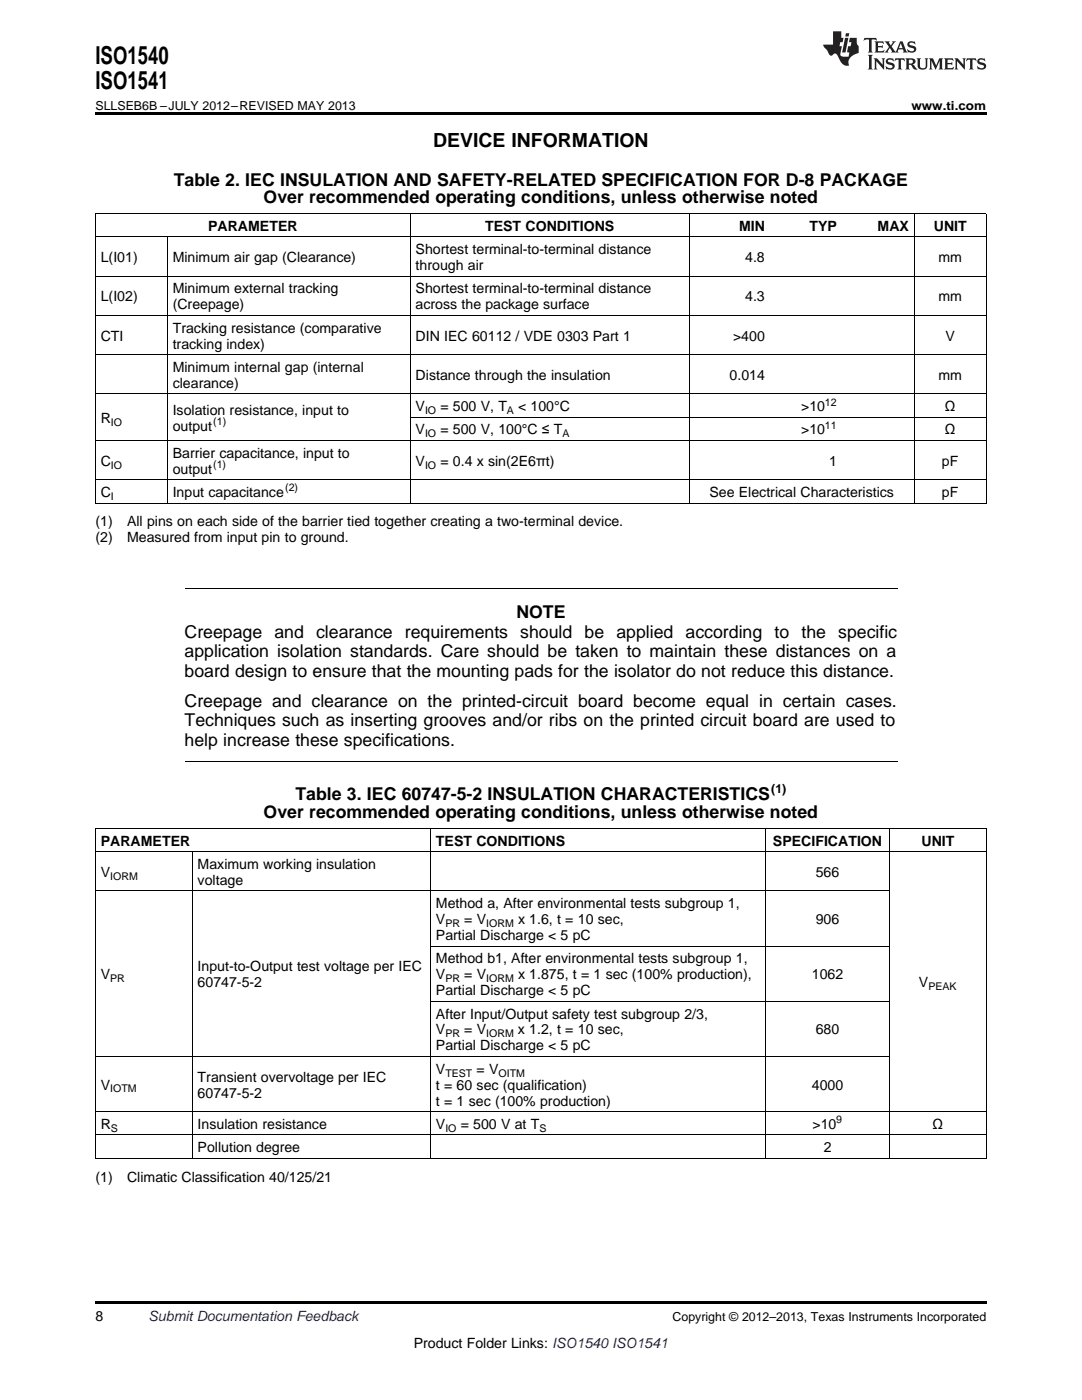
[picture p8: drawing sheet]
<svg xmlns="http://www.w3.org/2000/svg" width="216mm" height="279mm" viewBox="0 0 216 279" stroke-linecap="round" stroke-linejoin="round" font-family="sans-serif">
<defs><g id="words">
<g font-size="4.9">
<text x="19" y="12.8">ISO1540</text>
<text x="19" y="17.8">ISO1541</text>
</g>
<text font-size="3.9" x="86.4" y="29.3">DEVICE INFORMATION</text>
<g font-size="3.5">
<text x="34.7" y="37">Table 2. IEC INSULATION AND SAFETY-RELATED SPECIFICATION FOR D-8 PACKAGE</text>
<text x="52.6" y="40.6">Over recommended operating conditions, unless otherwise noted</text>
<text x="103" y="123.4">NOTE</text>
<text x="36.8" y="127.3">Creepage and clearance requirements should be applied according to the specific</text>
<text x="36.8" y="131.2">application isolation standards. Care should be taken to maintain these distances on a</text>
<text x="36.8" y="135">board design to ensure that the mounting pads for the isolator do not reduce this distance.</text>
<text x="36.8" y="141">Creepage and clearance on the printed-circuit board become equal in certain cases.</text>
<text x="36.8" y="144.9">Techniques such as inserting grooves and/or ribs on the printed circuit board are used to</text>
<text x="36.8" y="148.8">help increase these specifications.</text>
<text x="58.9" y="159.7">Table 3. IEC 60747-5-2 INSULATION CHARACTERISTICS</text>
<text x="52.6" y="163.3">Over recommended operating conditions, unless otherwise noted</text>
</g>
<g font-size="2.8">
<text x="41.5" y="46.1">PARAMETER</text>
<text x="96.8" y="46.1">TEST CONDITIONS</text>
<text x="147.5" y="46.1">MIN</text>
<text x="161.5" y="46.1">TYP</text>
<text x="175.1" y="46.1">MAX</text>
<text x="186.3" y="46.1">UNIT</text>
<text x="20.1" y="52.3">L(I01)</text>
<text x="34.5" y="52.3">Minimum air gap (Clearance)</text>
<text x="82.9" y="50.7">Shortest terminal-to-terminal distance</text>
<text x="82.9" y="53.9">through air</text>
<text x="148.7" y="52.3">4.8</text>
<text x="187.3" y="52.3">mm</text>
<text x="34.5" y="58.6">Minimum external tracking</text>
<text x="82.9" y="58.6">Shortest terminal-to-terminal distance</text>
<text x="20.1" y="60.1">L(I02)</text>
<text x="34.5" y="61.7">(Creepage)</text>
<text x="82.9" y="61.7">across the package surface</text>
<text x="148.7" y="60.1">4.3</text>
<text x="187.3" y="60.1">mm</text>
<text x="20.1" y="68">CTI</text>
<text x="34.5" y="66.4">Tracking resistance (comparative</text>
<text x="34.5" y="69.6">tracking index)</text>
<text x="82.9" y="68">DIN IEC 60112 / VDE 0303 Part 1</text>
<text x="146.3" y="68">&gt;400</text>
<text x="188.7" y="68">V</text>
<text x="34.5" y="74.2">Minimum internal gap (internal</text>
<text x="34.5" y="77.4">clearance)</text>
<text x="82.9" y="75.8">Distance through the insulation</text>
<text x="145.6" y="75.8">0.014</text>
<text x="187.3" y="75.8">mm</text>
<text x="34.5" y="82.8">Isolation resistance, input to</text>
<text x="82.9" y="82.1">V</text>
<text x="87.9" y="82.1">= 500 V, T</text>
<text x="103.4" y="82.1">&lt; 100°C</text>
<text x="159.9" y="82.1">&gt;10</text>
<text x="188.6" y="82.1">Ω</text>
<text x="20.1" y="84.4">R</text>
<text x="34.5" y="86">output</text>
<text x="82.9" y="86.7">V</text>
<text x="87.9" y="86.7">= 500 V, 100°C ≤ T</text>
<text x="159.9" y="86.7">&gt;10</text>
<text x="188.6" y="86.7">Ω</text>
<text x="20.1" y="93">C</text>
<text x="34.5" y="91.4">Barrier capacitance, input to</text>
<text x="34.5" y="94.5">output</text>
<text x="82.9" y="93">V</text>
<text x="87.9" y="93">= 0.4 x sin(2E6πt)</text>
<text x="165.5" y="93">1</text>
<text x="188" y="93">pF</text>
<text x="20.1" y="99.2">C</text>
<text x="34.5" y="99.2">Input capacitance</text>
<text x="141.6" y="99.2">See Electrical Characteristics</text>
<text x="188" y="99.2">pF</text>
<text x="19" y="105.1">(1)</text>
<text x="25.4" y="105.1">All pins on each side of the barrier tied together creating a two-terminal device.</text>
<text x="19" y="108.2">(2)</text>
<text x="25.4" y="108.2">Measured from input pin to ground.</text>
<text x="20.1" y="168.8">PARAMETER</text>
<text x="39.4" y="173.4">Maximum working insulation</text>
<text x="87" y="168.8">TEST CONDITIONS</text>
<text x="154.2" y="168.8">SPECIFICATION</text>
<text x="183.9" y="168.8">UNIT</text>
<text x="20.1" y="175">V</text>
<text x="39.4" y="176.6">voltage</text>
<text x="162.8" y="175">566</text>
<text x="87" y="181.3">Method a, After environmental tests subgroup 1,</text>
<text x="87" y="184.4">V</text>
<text x="92.6" y="184.4">= V</text>
<text x="103.4" y="184.4">x 1.6, t = 10 sec,</text>
<text x="162.8" y="184.4">906</text>
<text x="87" y="187.6">Partial Discharge &lt; 5 pC</text>
<text x="20.1" y="195.4">V</text>
<text x="39.4" y="193.9">Input-to-Output test voltage per IEC</text>
<text x="39.4" y="197">60747-5-2</text>
<text x="87" y="192.3">Method b1, After environmental tests subgroup 1,</text>
<text x="87" y="195.4">V</text>
<text x="92.6" y="195.4">= V</text>
<text x="103.4" y="195.4">x 1.875, t = 1 sec (100% production),</text>
<text x="162" y="195.4">1062</text>
<text x="183.4" y="197">V</text>
<text x="87" y="198.6">Partial Discharge &lt; 5 pC</text>
<text x="87" y="203.3">After Input/Output safety test subgroup 2/3,</text>
<text x="87" y="206.4">V</text>
<text x="87" y="209.6">Partial Discharge &lt; 5 pC</text>
<text x="92.7" y="206.4">= V</text>
<text x="103.4" y="206.4">x 1.2, t = 10 sec,</text>
<text x="162.8" y="206.4">680</text>
<text x="39.4" y="215.9">Transient overvoltage per IEC</text>
<text x="87" y="214.3">V</text>
<text x="95.1" y="214.3">= V</text>
<text x="20.1" y="217.5">V</text>
<text x="39.4" y="219">60747-5-2</text>
<text x="87" y="217.5">t = 60 sec (qualification)</text>
<text x="87" y="220.6">t = 1 sec (100% production)</text>
<text x="162" y="217.5">4000</text>
<text x="20.1" y="225.3">R</text>
<text x="39.4" y="225.3">Insulation resistance</text>
<text x="87" y="225.3">V</text>
<text x="91.9" y="225.3">= 500 V at T</text>
<text x="162.1" y="225.3">&gt;10</text>
<text x="186.1" y="225.3">Ω</text>
<text x="39.4" y="229.9">Pollution degree</text>
<text x="164.4" y="229.9">2</text>
<text x="19" y="235.8">(1)</text>
<text x="25.4" y="235.8">Climatic Classification 40/125/21</text>
<text x="19" y="263.6">8</text>
<text x="82.5" y="269">Product Folder Links: ISO1540 ISO1541</text>
</g>
<text font-size="2.8" fill="#0000c8" x="29.6" y="263.6">Submit Documentation Feedback</text>
<g font-size="2.5">
<text x="19" y="21.9">SLLSEB6B –JULY 2012–REVISED MAY 2013</text>
<text x="181.9" y="21.9">www.ti.com</text>
<text x="153.9" y="158.3">(1)</text>
<text x="134.2" y="263.6">Copyright © 2012–2013, Texas Instruments Incorporated</text>
</g>
<g font-size="2.1">
<text x="84.8" y="82.6">IO</text>
<text x="101.1" y="82.6">A</text>
<text x="164.6" y="80.9">12</text>
<text x="22.1" y="84.9">IO</text>
<text x="42.6" y="84.8">(1)</text>
<text x="84.8" y="87.3">IO</text>
<text x="112.2" y="87.3">A</text>
<text x="164.6" y="85.6">11</text>
<text x="22.1" y="93.5">IO</text>
<text x="42.5" y="93.4">(1)</text>
<text x="84.8" y="93.5">IO</text>
<text x="22.1" y="99.8">I</text>
<text x="56.9" y="98.1">(2)</text>
<text x="22" y="175.6">IORM</text>
<text x="88.9" y="185">PR</text>
<text x="97" y="185">IORM</text>
<text x="22" y="196">PR</text>
<text x="88.9" y="196">PR</text>
<text x="97" y="196">IORM</text>
<text x="185.2" y="197.6">PEAK</text>
<text x="88.9" y="207">PR</text>
<text x="97" y="207">IORM</text>
<text x="88.9" y="214.8">TEST</text>
<text x="99.5" y="214.8">OITM</text>
<text x="22" y="218">IOTM</text>
<text x="22.1" y="225.8">S</text>
<text x="88.9" y="225.8">IO</text>
<text x="107.6" y="225.8">S</text>
<text x="166.9" y="224.2">9</text>
</g>
</g></defs>
<path d="M19 22.5h177.8v.5h-177.8zM19 259.7h177.8v.5h-177.8z" fill="#000"/>
<g fill="none" stroke="#000" stroke-width=".2">
<path d="M19 55.1h177.8M19 47.3h177.8M19 42.6h177.8M19.1 42.7v57.8M33.4 47.3v53.2M81.8 42.7v57.8M137.5 42.7v57.8M182.4 42.7v57.8M196.8 42.7v57.8M19 78.6h177.8M19 70.8h177.8M19 63h177.8"/>
<path d="M19 95.8h177.8M19 87.9h177.8M81.9 83.3h114.9M19 100.4h177.8M36.8 117.4h142.3M36.8 151.9h142.3M19 177.8h158.4M19 170h177.8M19 165.3h177.8M19.1 165.4v65.8M38.3 170v61.2M85.9 165.4v65.8"/>
<path d="M152.8 165.4v65.8M177.4 165.4v65.8M196.8 165.4v65.8M85.9 199.8h91.5M85.9 188.8h91.5M19 210.8h158.4M19 231.2h177.8M19 226.5h177.8M19 221.8h177.8"/>
</g>
<g fill="#231f20">
<path d="M172.5 7.6l-.1 .5 .4-.2h.6v.1v2.1l-.2 .4h.9l-.2-.4v-2.1l.1-.1h.5l.5 .2-.2-.5zM174.5 8.3l.2 .3v1.5l-.2 .4h1.8l.2-.6a1.04 1.04 0 0 1-1.3 .2v-.7h.6l.3 .2v-.6l-.3 .2h-.6v-.6l.8-.1 .4 .3-.2-.5zM176.5 8.3l.9 1.1-.9 1.1h.8l-.2-.2 .4-.7 .5 .7-.2 .2h1.5l-.2-.2 .2-.4h.9l.1 .4-.2 .2h1l-.3-.3-.7-1.9h-.5l-.9 2-.8-1 .9-1h-.8l.1 .3-.4 .5-.3-.6 .1-.2zM179.7 8.6l.4 1h-.7zM181.3 8.4a.63 .63 0 0 0-.2 .7 .63 .63 0 0 0 .6 .4l.6 .2 .1 .2a.75 .75 0 0 1-.7 .4 .75 .75 0 0 1-.6-.5l.1 .7 .1-.1a1.11 1.11 0 0 0 1.5-.6 1.13 1.13 0 0 0-1.2-.8l-.1-.4a1.04 1.04 0 0 1 1.2 .2l-.2-.5-.2 .1-.4-.2zM173.2 10.9l.2 .4v2.2l-.2 .4h1l-.3-.4v-2.2l.3-.4zM174.3 11.6l.3 .4v1.5l-.3 .4h.8l-.2-.4v-1.3l1.5 1.7v-1.9l.2-.4h-.7l.2 .4v.9l-1.1-1.3zM177 11.8a.62 .62 0 0 0-.2 .7 .62 .62 0 0 0 .6 .4l.6 .1 .1 .3a.76 .76 0 0 1-.7 .3 .76 .76 0 0 1-.7-.4l.2 .7 .1-.1a1.11 1.11 0 0 0 1.5-.6 1.13 1.13 0 0 0-1.2-.8l-.1-.4a1.04 1.04 0 0 1 1.2 .2l-.2-.6-.2 .1-.5-.1zM178.7 11.6l-.2 .6a.61 .61 0 0 1 .8-.3v1.6l-.2 .4h.9l-.2-.4v-1.6a.63 .63 0 0 1 .7 .3l-.1-.6zM180.6 11.6l.3 .4v1.5l-.3 .4h1l-.2-.2-.1-.8 .6 .2a.76 .76 0 0 0 1.2 .7l-1-1a.58 .58 0 0 0 .6-.5 .58 .58 0 0 0-.5-.6zM181.4 11.9h.1a.45 .45 0 0 1 .5 .1 .45 .45 0 0 1 .1 .5l-.8 .2zM182.9 11.6l.2 .2a2.17 2.17 0 0 0 .3 1.9 .99 .99 0 0 0 1.6-.6v-1.1l.2-.4h-.7l.2 .2a1.92 1.92 0 0 1-.2 1.8 .6 .6 0 0 1-.9-.5v-1.1l.2-.4zM185.4 11.6l.2 .4v1.5l-.2 .4h.7l-.2-.4v-1.4l.8 1.8 .8-1.8v1.4l-.2 .4h.9l-.2-.4v-1.5l.2-.4h-.8l-.6 1.5-.6-1.5zM188.4 11.6l.2 .4v1.5l-.2 .4h1.8l.1-.6a1.04 1.04 0 0 1-1.2 .1v-.6h.5l.4 .2v-.6l-.4 .2h-.5v-.7h.8l.3 .3-.1-.6zM190.5 11.6l.2 .4v1.5l-.2 .4h.7l-.2-.4v-1.3l1.5 1.7v-1.9l.2-.4h-.7l.2 .4v.9l-1.1-1.3zM192.9 11.6l-.1 .6a.61 .61 0 0 1 .7-.3l.1 1.6-.3 .4h1l-.3-.4 .1-1.6a.63 .63 0 0 1 .7 .3l-.1-.6zM195.2 11.8a.62 .62 0 0 0-.2 .7 .62 .62 0 0 0 .6 .4l.6 .1 .1 .3a.76 .76 0 0 1-.7 .3 .76 .76 0 0 1-.6-.4l.1 .7 .1-.1a1.11 1.11 0 0 0 1.6-.6 1.13 1.13 0 0 0-1.3-.8l-.1-.4a1.04 1.04 0 0 1 1.2 .2l-.1-.6-.2 .1-.5-.1z"/>
<path d="M166.2 6.3v2.6h-1.9v.4l.8 .9a.91 .91 0 0 0 1 .8 .56 .56 0 0 1 .5-.3 .56 .56 0 0 1 .5 .3l.4 .8a1.53 1.53 0 0 0 1.9 1.2 1.54 1.54 0 0 1 1-2.1l.9-.3v-1.4a1.52 1.52 0 0 1-.4-1.6h-1.3l-.2 .8h.5l-.2 .8h-.5l-.1 1v.2l.4 .1-.2 .8a1.93 1.93 0 0 1-1.6-.3l.3-1.8h-.5l.2-.8h.4l.2-.8h-.4v-1.3zM168.6 7.6l-.6 2.9h.7l.6-2.9zM168.8 6.6l-.1 .7h.6l.2-.7z"/>
</g>
<use href="#words"/>
</svg>
